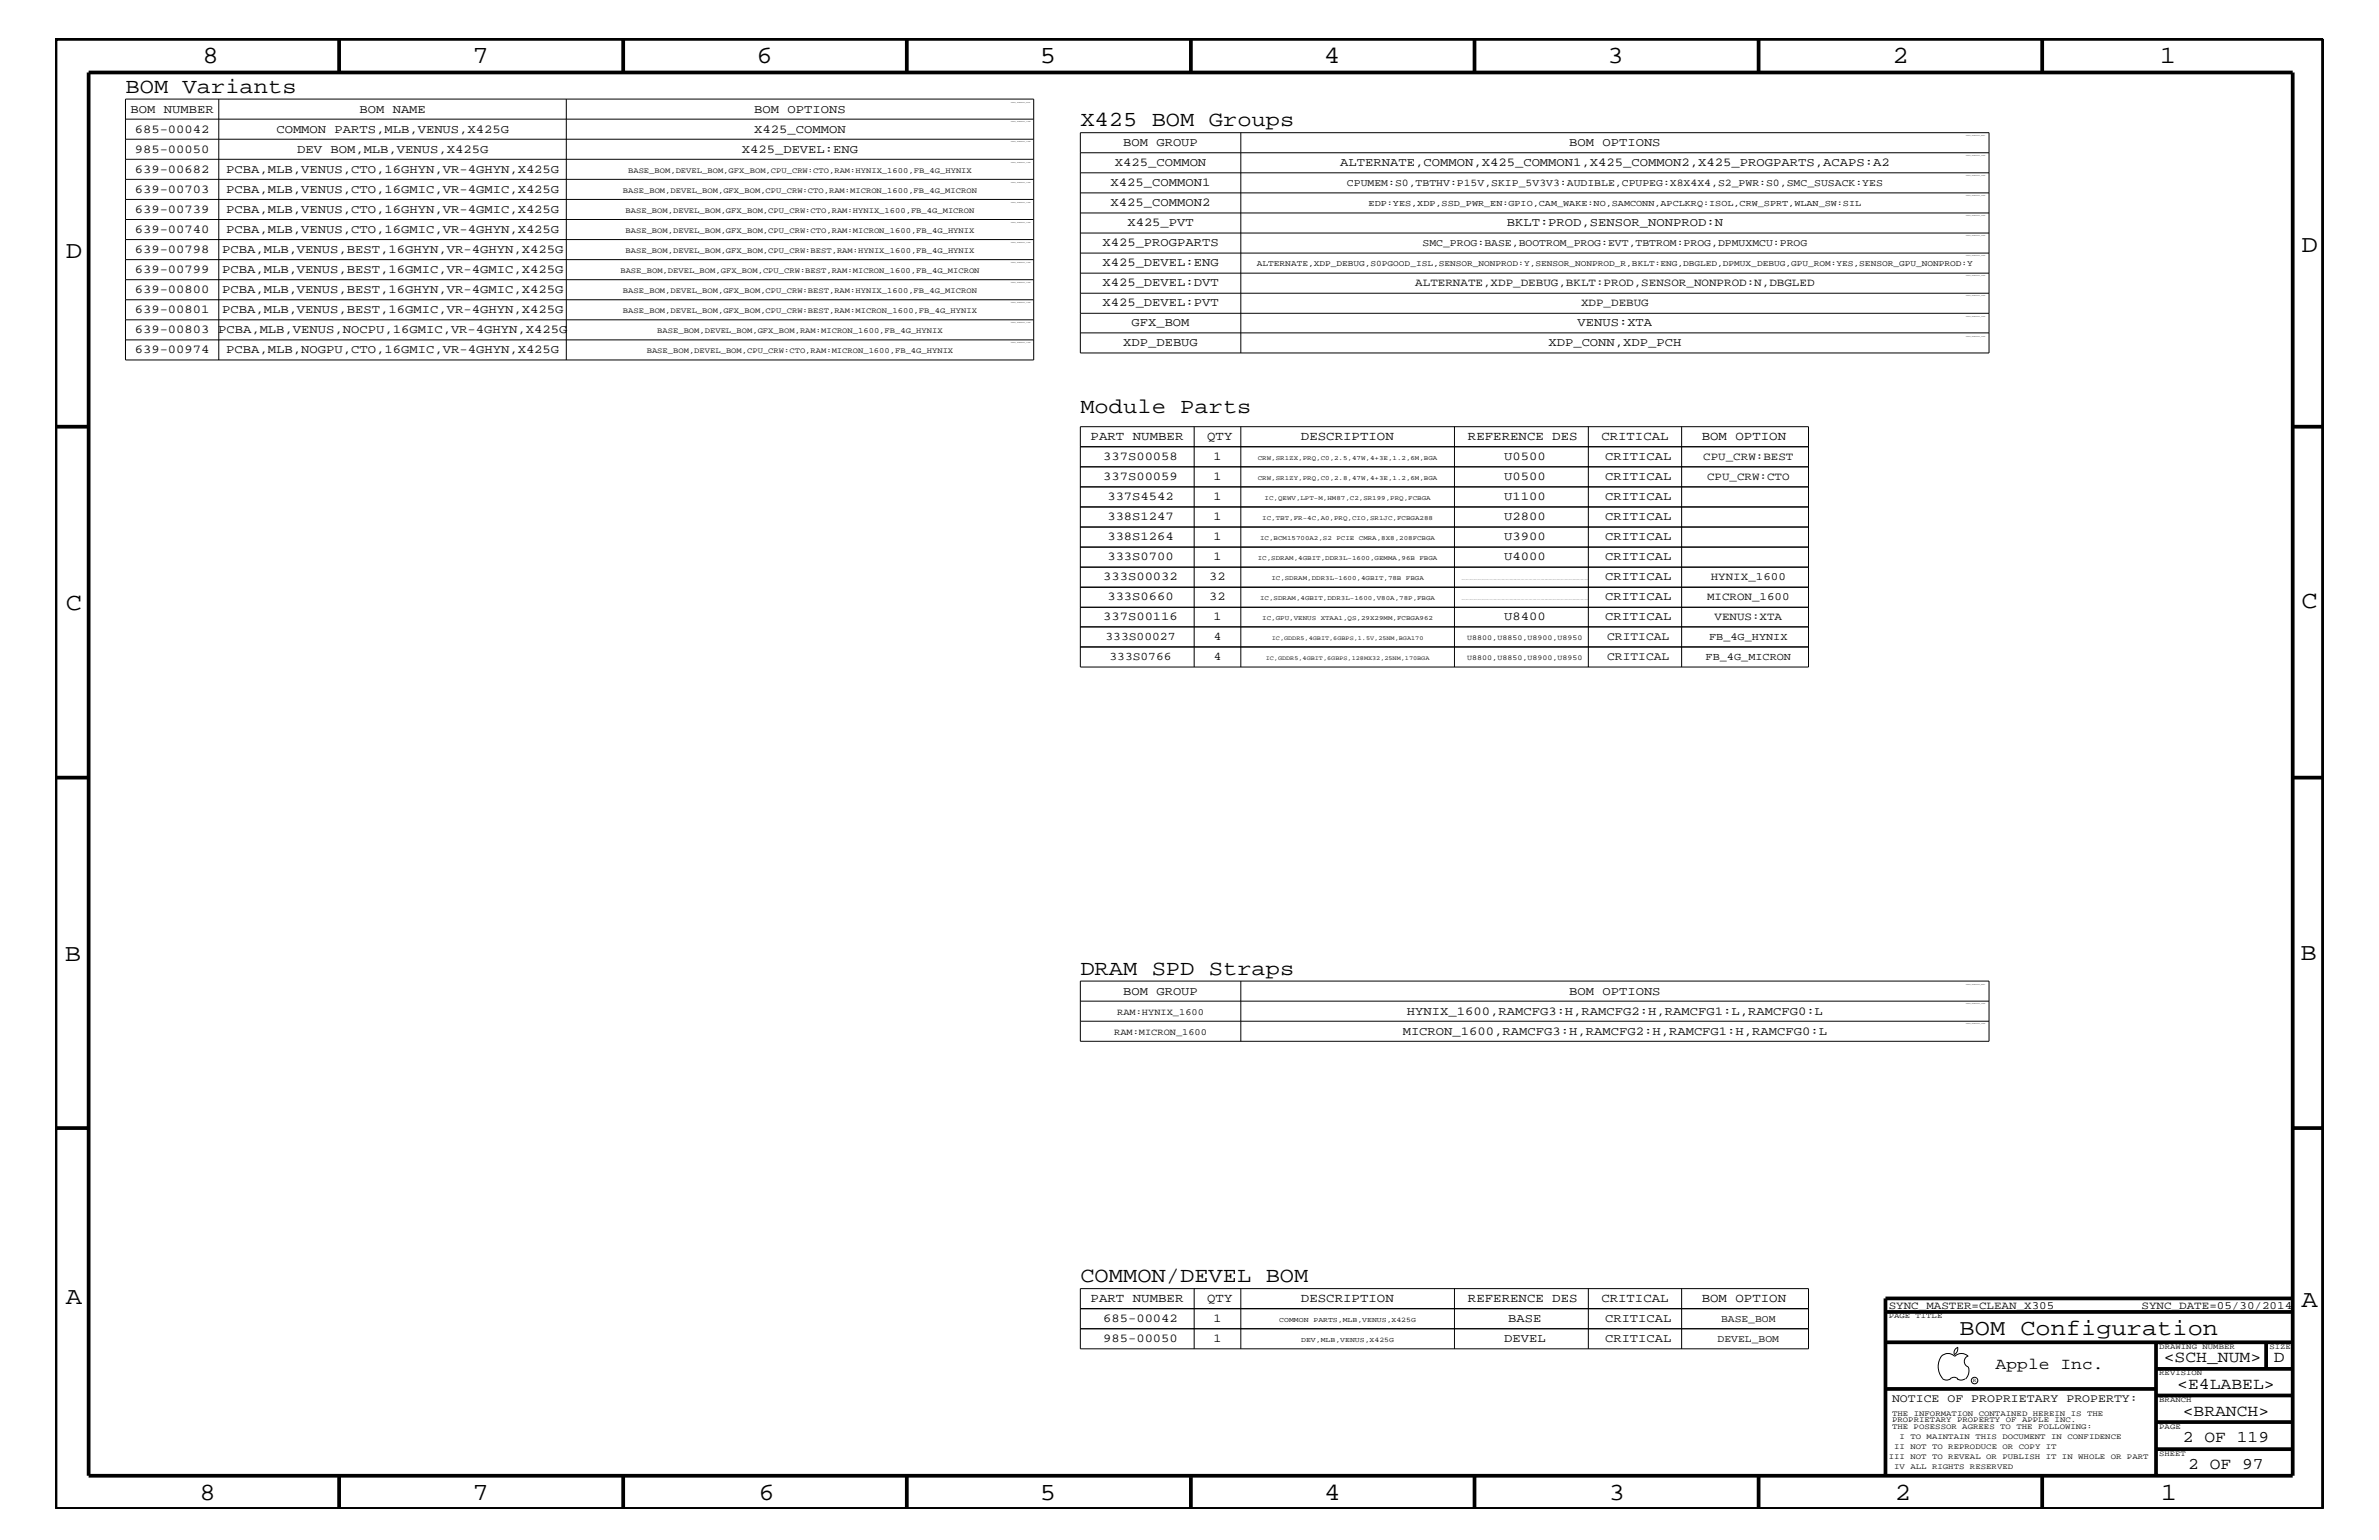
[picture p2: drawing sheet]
<svg xmlns="http://www.w3.org/2000/svg" width="432mm" height="279mm" viewBox="0 0 432 279" stroke-linecap="round" stroke-linejoin="round" font-family="sans-serif">
<defs><g id="words">
<g font-size="4.5">
<text x="36.7" y="11.5">8</text>
<text x="85.8" y="11.5">7</text>
<text x="137.3" y="11.5">6</text>
<text x="188.7" y="11.5">5</text>
<text x="240.3" y="11.5">4</text>
<text x="291.8" y="11.5">3</text>
<text x="343.5" y="11.5">2</text>
<text x="392" y="11.5">1</text>
<text x="11.9" y="46.8">D</text>
<text x="417.7" y="45.7">D</text>
<text x="11.9" y="110.6">C</text>
<text x="417.7" y="110.3">C</text>
<text x="11.8" y="174.3">B</text>
<text x="417.6" y="174.2">B</text>
<text x="11.9" y="236.7">A</text>
<text x="417.7" y="237.1">A</text>
<text x="36.2" y="272.1">8</text>
<text x="85.8" y="272.1">7</text>
<text x="137.7" y="272.1">6</text>
<text x="188.7" y="272.1">5</text>
<text x="240.4" y="272.1">4</text>
<text x="292" y="272.1">3</text>
<text x="343.9" y="272.1">2</text>
<text x="392.2" y="272.1">1</text>
</g>
<text font-size="4.1" x="355.7" y="242.3">BOM Configuration</text>
<g font-size="3.9">
<text x="22.8" y="16.8">BOM Variants</text>
<text x="196.1" y="22.9">X425 BOM Groups</text>
<text x="196.1" y="75">Module Parts</text>
<text x="196.1" y="176.8">DRAM SPD Straps</text>
<text x="196.1" y="232.6">COMMON/DEVEL BOM</text>
</g>
<g font-size="3">
<text x="362.2" y="248.4">Apple Inc.</text>
<text x="392.7" y="247.1">&lt;SCH_NUM&gt;</text>
<text x="395.2" y="252">&lt;E4LABEL&gt;</text>
<text x="412.7" y="247.1">D</text>
<text x="396.2" y="256.8">&lt;BRANCH&gt;</text>
<text x="396.2" y="261.6">2 OF 119</text>
<text x="397.2" y="266.6">2 OF 97</text>
</g>
<g font-size="2.3">
<text x="198" y="79.9">PART NUMBER</text>
<text x="219.1" y="79.9">QTY</text>
<text x="236.1" y="79.9">DESCRIPTION</text>
<text x="266.4" y="79.9">REFERENCE DES</text>
<text x="290.7" y="79.9">CRITICAL</text>
<text x="308.9" y="79.9">BOM OPTION</text>
<text x="198" y="236.2">PART NUMBER</text>
<text x="219.1" y="236.2">QTY</text>
<text x="236.1" y="236.2">DESCRIPTION</text>
<text x="266.4" y="236.2">REFERENCE DES</text>
<text x="290.7" y="236.2">CRITICAL</text>
<text x="308.9" y="236.2">BOM OPTION</text>
</g>
<g font-size="2.2">
<text x="23.7" y="20.4">BOM NUMBER</text>
<text x="65.3" y="20.4">BOM NAME</text>
<text x="136.9" y="20.4">BOM OPTIONS</text>
<text x="24.5" y="24.1">685-00042</text>
<text x="24.5" y="27.7">985-00050</text>
<text x="50.2" y="24.1">COMMON PARTS,MLB,VENUS,X425G</text>
<text x="53.9" y="27.7">DEV BOM,MLB,VENUS,X425G</text>
<text x="134.7" y="27.7">X425_DEVEL:ENG</text>
<text x="136.9" y="24.1">X425_COMMON</text>
<text x="203.9" y="26.5">BOM GROUP</text>
<text x="284.8" y="26.5">BOM OPTIONS</text>
<text x="24.5" y="31.4">639-00682</text>
<text x="24.5" y="35">639-00703</text>
<text x="41.1" y="31.4">PCBA,MLB,VENUS,CTO,16GHYN,VR-4GHYN,X425G</text>
<text x="41.1" y="35">PCBA,MLB,VENUS,CTO,16GMIC,VR-4GMIC,X425G</text>
<text x="201.6" y="33.7">X425_COMMON1</text>
<text x="202.4" y="30.2">X425_COMMON</text>
<text x="243.2" y="30.2">ALTERNATE,COMMON,X425_COMMON1,X425_COMMON2,X425_PROGPARTS,ACAPS:A2</text>
<text x="24.5" y="38.6">639-00739</text>
<text x="41.1" y="38.6">PCBA,MLB,VENUS,CTO,16GHYN,VR-4GMIC,X425G</text>
<text x="201.6" y="37.4">X425_COMMON2</text>
<text x="204.6" y="41">X425_PVT</text>
<text x="273.5" y="41">BKLT:PROD,SENSOR_NONPROD:N</text>
<text x="24.5" y="45.9">639-00798</text>
<text x="24.5" y="42.3">639-00740</text>
<text x="40.3" y="45.9">PCBA,MLB,VENUS,BEST,16GHYN,VR-4GHYN,X425G</text>
<text x="41.1" y="42.3">PCBA,MLB,VENUS,CTO,16GMIC,VR-4GHYN,X425G</text>
<text x="200.1" y="44.6">X425_PROGPARTS</text>
<text x="24.5" y="49.6">639-00799</text>
<text x="24.5" y="53.2">639-00800</text>
<text x="40.3" y="49.6">PCBA,MLB,VENUS,BEST,16GMIC,VR-4GMIC,X425G</text>
<text x="40.3" y="53.2">PCBA,MLB,VENUS,BEST,16GHYN,VR-4GMIC,X425G</text>
<text x="200.1" y="48.3">X425_DEVEL:ENG</text>
<text x="200.1" y="51.9">X425_DEVEL:DVT</text>
<text x="24.5" y="56.8">639-00801</text>
<text x="40.3" y="56.8">PCBA,MLB,VENUS,BEST,16GMIC,VR-4GHYN,X425G</text>
<text x="200.1" y="55.6">X425_DEVEL:PVT</text>
<text x="205.4" y="59.2">GFX_BOM</text>
<text x="286.3" y="59.2">VENUS:XTA</text>
<text x="24.5" y="60.4">639-00803</text>
<text x="24.5" y="64">639-00974</text>
<text x="39.6" y="60.4">PCBA,MLB,VENUS,NOCPU,16GMIC,VR-4GHYN,X425G</text>
<text x="41.1" y="64">PCBA,MLB,NOGPU,CTO,16GMIC,VR-4GHYN,X425G</text>
<text x="203.9" y="62.9">XDP_DEBUG</text>
<text x="281.1" y="62.9">XDP_CONN,XDP_PCH</text>
<text x="200.2" y="83.5">337S00058</text>
<text x="220.3" y="83.5">1</text>
<text x="273" y="83.5">U0500</text>
<text x="291.3" y="83.5">CRITICAL</text>
<text x="200.2" y="87.1">337S00059</text>
<text x="220.3" y="87.1">1</text>
<text x="273" y="87.1">U0500</text>
<text x="291.3" y="87.1">CRITICAL</text>
<text x="201" y="90.7">337S4542</text>
<text x="201" y="94.3">338S1247</text>
<text x="220.3" y="90.7">1</text>
<text x="220.3" y="94.3">1</text>
<text x="273" y="90.7">U1100</text>
<text x="273" y="94.3">U2800</text>
<text x="291.3" y="90.7">CRITICAL</text>
<text x="291.3" y="94.3">CRITICAL</text>
<text x="201" y="98">338S1264</text>
<text x="201" y="101.6">333S0700</text>
<text x="220.3" y="98">1</text>
<text x="220.3" y="101.6">1</text>
<text x="273" y="98">U3900</text>
<text x="273" y="101.6">U4000</text>
<text x="291.3" y="98">CRITICAL</text>
<text x="291.3" y="101.6">CRITICAL</text>
<text x="200.2" y="105.3">333S00032</text>
<text x="219.5" y="105.3">32</text>
<text x="291.3" y="105.3">CRITICAL</text>
<text x="200.2" y="112.6">337S00116</text>
<text x="201" y="108.9">333S0660</text>
<text x="219.5" y="108.9">32</text>
<text x="220.3" y="112.6">1</text>
<text x="273" y="112.6">U8400</text>
<text x="291.3" y="112.6">CRITICAL</text>
<text x="291.3" y="108.9">CRITICAL</text>
<text x="203.9" y="180.5">BOM GROUP</text>
<text x="255.4" y="184.1">HYNIX_1600,RAMCFG3:H,RAMCFG2:H,RAMCFG1:L,RAMCFG0:L</text>
<text x="284.8" y="180.5">BOM OPTIONS</text>
<text x="254.6" y="187.7">MICRON_1600,RAMCFG3:H,RAMCFG2:H,RAMCFG1:H,RAMCFG0:L</text>
<text x="200.2" y="239.9">685-00042</text>
<text x="220.3" y="239.9">1</text>
<text x="273.8" y="239.9">BASE</text>
<text x="291.3" y="239.9">CRITICAL</text>
<text x="200.2" y="243.5">985-00050</text>
<text x="220.3" y="243.5">1</text>
<text x="273" y="243.5">DEVEL</text>
<text x="291.3" y="243.5">CRITICAL</text>
</g>
<g font-size="2.1">
<text x="200.7" y="116.2">333S00027</text>
<text x="201.4" y="119.8">333S0766</text>
<text x="220.3" y="116.2">4</text>
<text x="220.3" y="119.8">4</text>
<text x="291.7" y="116.2">CRITICAL</text>
<text x="291.7" y="119.8">CRITICAL</text>
<text x="343.4" y="254.4">NOTICE OF PROPRIETARY PROPERTY:</text>
</g>
<g font-size="2">
<text x="256.9" y="51.9">ALTERNATE,XDP_DEBUG,BKLT:PROD,SENSOR_NONPROD:N,DBGLED</text>
<text x="287" y="55.6">XDP_DEBUG</text>
<text x="309.2" y="83.5">CPU_CRW:BEST</text>
<text x="309.8" y="87.1">CPU_CRW:CTO</text>
<text x="310.5" y="105.3">HYNIX_1600</text>
<text x="309.8" y="108.9">MICRON_1600</text>
<text x="311.2" y="112.6">VENUS:XTA</text>
<text x="342.8" y="237.4">SYNC_MASTER=CLEAN_X305</text>
<text x="388.7" y="237.4">SYNC_DATE=05/30/2014</text>
</g>
<g font-size="1.9">
<text x="244.5" y="33.7">CPUMEM:S0,TBTHV:P15V,SKIP_5V3V3:AUDIBLE,CPUPEG:X8X4X4,S2_PWR:S0,SMC_SUSACK:YES</text>
<text x="258.2" y="44.6">SMC_PROG:BASE,BOOTROM_PROG:EVT,TBTROM:PROG,DPMUXMCU:PROG</text>
<text x="309.6" y="119.8">FB_4G_MICRON</text>
<text x="310.2" y="116.2">FB_4G_HYNIX</text>
<text x="312.4" y="239.9">BASE_BOM</text>
<text x="311.7" y="243.5">DEVEL_BOM</text>
</g>
<g font-size="1.7">
<text x="202.8" y="184.1">RAM:HYNIX_1600</text>
<text x="202.2" y="187.7">RAM:MICRON_1600</text>
</g>
<text font-size="1.6" x="248.4" y="37.4">EDP:YES,XDP,SSD_PWR_EN:GPIO,CAM_WAKE:NO,SAMCONN,APCLKRQ:ISOL,CRW_SPRT,WLAN_SW:SIL</text>
<text font-size="1.5" x="228.1" y="48.3">ALTERNATE,XDP_DEBUG,S0PGOOD_ISL,SENSOR_NONPROD:Y,SENSOR_NONPROD_R,BKLT:ENG,DBGLED,DPMUX_DEBUG,GPU_ROM:YES,SENSOR_GPU_NONPROD:Y</text>
<g font-size="1.4">
<text x="113.1" y="35">BASE_BOM,DEVEL_BOM,GFX_BOM,CPU_CRW:CTO,RAM:MICRON_1600,FB_4G_MICRON</text>
<text x="114" y="31.4">BASE_BOM,DEVEL_BOM,GFX_BOM,CPU_CRW:CTO,RAM:HYNIX_1600,FB_4G_HYNIX</text>
<text x="113.5" y="38.6">BASE_BOM,DEVEL_BOM,GFX_BOM,CPU_CRW:CTO,RAM:HYNIX_1600,FB_4G_MICRON</text>
<text x="113.5" y="45.9">BASE_BOM,DEVEL_BOM,GFX_BOM,CPU_CRW:BEST,RAM:HYNIX_1600,FB_4G_HYNIX</text>
<text x="113.5" y="42.3">BASE_BOM,DEVEL_BOM,GFX_BOM,CPU_CRW:CTO,RAM:MICRON_1600,FB_4G_HYNIX</text>
<text x="112.6" y="49.6">BASE_BOM,DEVEL_BOM,GFX_BOM,CPU_CRW:BEST,RAM:MICRON_1600,FB_4G_MICRON</text>
<text x="113.1" y="53.2">BASE_BOM,DEVEL_BOM,GFX_BOM,CPU_CRW:BEST,RAM:HYNIX_1600,FB_4G_MICRON</text>
<text x="113.1" y="56.8">BASE_BOM,DEVEL_BOM,GFX_BOM,CPU_CRW:BEST,RAM:MICRON_1600,FB_4G_HYNIX</text>
<text x="117.4" y="64">BASE_BOM,DEVEL_BOM,CPU_CRW:CTO,RAM:MICRON_1600,FB_4G_HYNIX</text>
<text x="119.3" y="60.4">BASE_BOM,DEVEL_BOM,GFX_BOM,RAM:MICRON_1600,FB_4G_HYNIX</text>
<text x="266.3" y="116.2">U8800,U8850,U8900,U8950</text>
<text x="266.3" y="119.8">U8800,U8850,U8900,U8950</text>
<text x="342.8" y="239.2">PAGE TITLE</text>
<text x="391.9" y="244.7">DRAWING NUMBER</text>
<text x="411.9" y="244.7">SIZE</text>
<text x="391.9" y="249.5">REVISION</text>
<text x="343.4" y="256.8">THE INFORMATION CONTAINED HEREIN IS THE</text>
<text x="391.9" y="254.4">BRANCH</text>
<text x="343.4" y="258">PROPRIETARY PROPERTY OF APPLE INC.</text>
<text x="343.4" y="259.3">THE POSESSOR AGREES TO THE FOLLOWING:</text>
<text x="343.8" y="262.9">II NOT TO REPRODUCE OR COPY IT</text>
<text x="344.8" y="261.1">I TO MAINTAIN THIS DOCUMENT IN CONFIDENCE</text>
<text x="391.9" y="259.3">PAGE</text>
<text x="342.8" y="264.7">III NOT TO REVEAL OR PUBLISH IT IN WHOLE OR PART</text>
<text x="343.8" y="266.6">IV ALL RIGHTS RESERVED</text>
<text x="391.9" y="264.1">SHEET</text>
</g>
<g font-size="1.3">
<text x="232.2" y="239.9">COMMON PARTS,MLB,VENUS,X425G</text>
<text x="236.2" y="243.5">DEV,MLB,VENUS,X425G</text>
</g>
<g font-size="1.2">
<text x="228.3" y="83.5">CRW,SR1ZX,PRQ,C0,2.5,47W,4+3E,1.2,6M,BGA</text>
<text x="228.3" y="87.1">CRW,SR1ZY,PRQ,C0,2.8,47W,4+3E,1.2,6M,BGA</text>
<text x="229.1" y="94.3">IC,TBT,FR-4C,A0,PRQ,CIO,SR1JC,FCBGA288</text>
<text x="229.5" y="90.7">IC,QEWV,LPT-M,HM87,C2,SR199,PRQ,FCBGA</text>
<text x="228.3" y="101.6">IC,SDRAM,4GBIT,DDR3L-1600,GEMMA,96B FBGA</text>
<text x="228.7" y="98">IC,BCM15700A2,S2 PCIE CMRA,8X8,208FCBGA</text>
<text x="230.8" y="105.3">IC,SDRAM,DDR3L-1600,4GBIT,78B FBGA</text>
<text x="228.7" y="108.9">IC,SDRAM,4GBIT,DDR3L-1600,V80A,78P,FBGA</text>
<text x="229.1" y="112.6">IC,GPU,VENUS XTAA1,QS,29X29MM,FCBGA962</text>
</g>
<g font-size="1.1">
<text x="229.7" y="119.8">IC,GDDR5,4GBIT,6GBPS,128MX32,25NM,170BGA</text>
<text x="230.8" y="116.2">IC,GDDR5,4GBIT,6GBPS,1.5V,25NM,BGA170</text>
</g>
<text font-size="1" x="358.1" y="250.7">R</text>
<g font-size=".3">
<text x="183.5" y="22.2">TABLE_BOMGROUP_ITEM</text>
<text x="183.5" y="18.7">TABLE_BOMGROUP_HEAD</text>
<text x="183.5" y="29.5">TABLE_BOMGROUP_ITEM</text>
<text x="183.5" y="25.9">TABLE_BOMGROUP_ITEM</text>
<text x="356.8" y="24.7">TABLE_BOMGROUP_HEAD</text>
<text x="356.8" y="28.3">TABLE_BOMGROUP_ITEM</text>
<text x="183.5" y="33.1">TABLE_BOMGROUP_ITEM</text>
<text x="356.8" y="31.9">TABLE_BOMGROUP_ITEM</text>
<text x="356.8" y="35.6">TABLE_BOMGROUP_ITEM</text>
<text x="183.5" y="40.4">TABLE_BOMGROUP_ITEM</text>
<text x="183.5" y="36.8">TABLE_BOMGROUP_ITEM</text>
<text x="356.8" y="39.2">TABLE_BOMGROUP_ITEM</text>
<text x="183.5" y="47.7">TABLE_BOMGROUP_ITEM</text>
<text x="183.5" y="44.1">TABLE_BOMGROUP_ITEM</text>
<text x="356.8" y="42.9">TABLE_BOMGROUP_ITEM</text>
<text x="356.8" y="46.5">TABLE_BOMGROUP_ITEM</text>
<text x="183.5" y="51.3">TABLE_BOMGROUP_ITEM</text>
<text x="356.8" y="50.2">TABLE_BOMGROUP_ITEM</text>
<text x="356.8" y="53.8">TABLE_BOMGROUP_ITEM</text>
<text x="183.5" y="55">TABLE_BOMGROUP_ITEM</text>
<text x="183.5" y="58.6">TABLE_BOMGROUP_ITEM</text>
<text x="356.8" y="57.4">TABLE_BOMGROUP_ITEM</text>
<text x="183.5" y="62.3">TABLE_BOMGROUP_ITEM</text>
<text x="356.8" y="61.1">TABLE_BOMGROUP_ITEM</text>
<text x="356.8" y="178.7">TABLE_BOMGROUP_HEAD</text>
<text x="356.8" y="185.9">TABLE_BOMGROUP_ITEM</text>
<text x="356.8" y="182.2">TABLE_BOMGROUP_ITEM</text>
</g>
</g></defs>
<g fill="none" stroke="#000" stroke-width=".18">
<path d="M22.8 18h164.8v47.3h-164.8zM39.7 18v47.3M102.8 18v47.3M22.8 39.8h164.8M22.8 36.2h164.8M22.8 32.5h164.8M22.8 28.9h164.8M22.8 25.3h164.8M22.8 21.6h164.8M196.1 24.1h164.9v39.9h-164.9zM196.1 27.7h164.9M196.1 31.4h164.9"/>
<path d="M196.1 35h164.9M196.1 38.6h164.9M225.2 24.1v39.9M22.8 54.4h164.8M22.8 58h164.8M22.8 43.5h164.8M22.8 50.7h164.8M22.8 47.1h164.8M196.1 53.2h164.9M196.1 56.8h164.9M196.1 42.3h164.9M196.1 45.9h164.9"/>
<path d="M196.1 49.6h164.9M22.8 61.7h164.8M196.1 77.4h132.2v43.6h-132.2zM196.1 60.4h164.9M216.7 77.4v43.6M225.2 77.4v43.6M264 77.4v43.6M288.3 77.4v43.6M305.2 77.4v43.6M196.1 99.3h132.2M196.1 95.6h132.2M196.1 92h132.2"/>
<path d="M196.1 88.3h132.2M196.1 84.7h132.2M196.1 81.1h132.2M196.1 117.4h132.2M196.1 113.7h132.2M196.1 102.9h132.2M196.1 106.5h132.2M196.1 110.2h132.2M196.1 178h164.9v10.9h-164.9zM225.2 178v10.9M196.1 185.3h164.9M196.1 181.6h164.9"/>
<path d="M196.1 233.8h132.2v10.9h-132.2zM196.1 237.4h132.2M216.7 233.8v10.9M225.2 233.8v10.9M264 233.8v10.9M288.3 233.8v10.9M305.2 233.8v10.9M196.1 241.1h132.2M352.3 246.1a1.72 1.72 0 0 1 2.5 0 1.69 1.69 0 0 1 2.4 0M352.4 246a3.2 3.2 0 0 0 .4 4.3l.8 .1 .4-.2M354 250.2l.7-.3 .7 .3M355.2 250.2l.7 .2 .7-.2"/>
<path d="M355.3 244.4v.3a1.18 1.18 0 0 1-.6 1.1M355.4 244.4a.99 .99 0 0 0-.6 1.4M357.2 246a1.04 1.04 0 0 0-.7 1 1.04 1.04 0 0 0 .7 1M357.3 248l.1 .7a2.11 2.11 0 0 1-.6 1.5"/>
<circle cx="358.4" cy="250.5" r=".59"/>
</g>
<g fill="none" stroke="#000" stroke-width=".68" stroke-linecap="butt">
<path d="M10.1 7.1h411.5v266.7h-411.5zM16.1 13.2h400v254.5h-400zM61.6 7.1v6.1M113.1 7.1v6.1M164.6 7.1v6.1M216.2 7.1v6.1M267.6 7.1v6.1M319.2 7.1v6.1M370.7 7.1v6.1M10.1 77.4h6M416.1 77.4h5.5M10.1 141.1h6"/>
<path d="M416.1 141.1h5.5M10.1 204.7h6M416.1 204.7h5.5M342.2 238h73.9M416.1 235.6h-73.9v32.1M342.2 243.5h73.9M342.2 252h49.1M391.3 248.4h24.8M391.3 243.5v24.2M391.3 258h24.8M391.3 253.2h24.8M411.3 243.5v4.9"/>
<path d="M61.6 267.7v6.1M113.1 267.7v6.1M164.6 267.7v6.1M216.2 268v5.8M267.6 267.7v6.1M319.2 267.7v6.1M370.7 267.7v6.1M391.3 262.9h24.8"/>
</g>
<use href="#words"/>
</svg>
